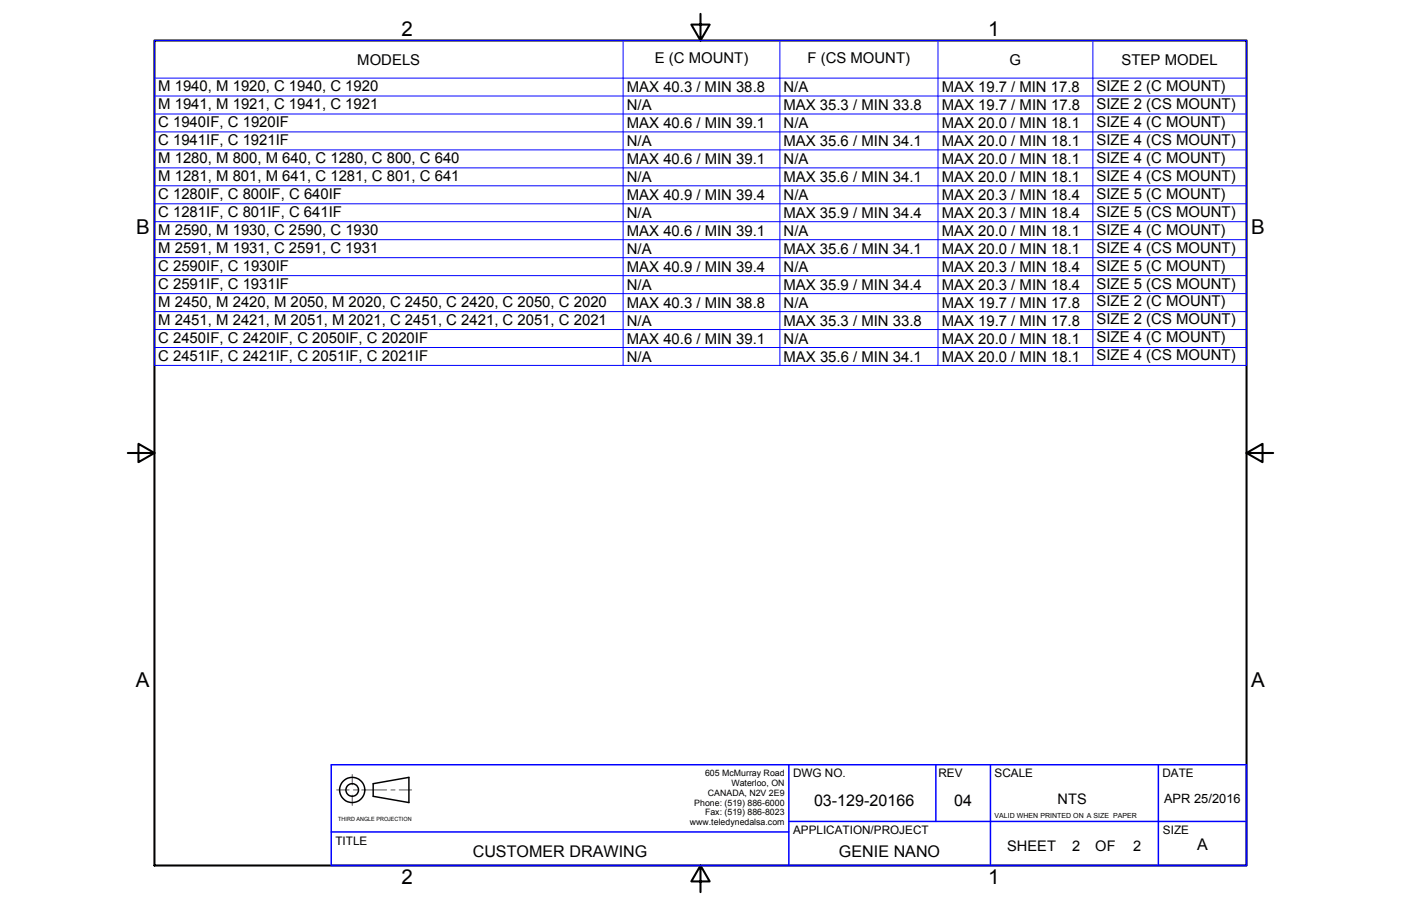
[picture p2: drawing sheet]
<svg xmlns="http://www.w3.org/2000/svg" width="432mm" height="279mm" viewBox="0 0 432 279" stroke-linecap="round" stroke-linejoin="round" font-family="sans-serif">
<defs><g id="words">
<g font-size="6.3">
<text x="123.7" y="11.2">2</text>
<text x="304.5" y="11.2">1</text>
<text x="41.9" y="72.1">B</text>
<text x="385.7" y="72.1">B</text>
<text x="41.9" y="211.8">A</text>
<text x="385.7" y="211.8">A</text>
<text x="123.7" y="272.8">2</text>
<text x="304.5" y="272.8">1</text>
</g>
<g font-size="5">
<text x="250.9" y="248.5">03-129-20166</text>
<text x="294" y="248.6">04</text>
<text x="368.9" y="262.2">A</text>
<text x="145.7" y="264.2">CUSTOMER DRAWING</text>
<text x="258.6" y="264.2">GENIE NANO</text>
</g>
<g font-size="4.6">
<text x="110.1" y="19.9">MODELS</text>
<text x="201.8" y="19.5">E (C MOUNT)</text>
<text x="248.9" y="19.5">F (CS MOUNT)</text>
<text x="311.1" y="19.9">G</text>
<text x="345.7" y="19.9">STEP MODEL</text>
<text x="48.8" y="28.2">M 1940, M 1920, C 1940, C 1920</text>
<text x="193.2" y="28.5">MAX 40.3 / MIN 38.8</text>
<text x="241.5" y="28.5">N/A</text>
<text x="290.2" y="28.5">MAX 19.7 / MIN 17.8</text>
<text x="338" y="28">SIZE 2 (C MOUNT)</text>
<text x="48.8" y="33.7">M 1941, M 1921, C 1941, C 1921</text>
<text x="193.2" y="34">N/A</text>
<text x="241.5" y="34">MAX 35.3 / MIN 33.8</text>
<text x="290.2" y="34">MAX 19.7 / MIN 17.8</text>
<text x="338" y="33.6">SIZE 2 (CS MOUNT)</text>
<text x="48.8" y="39.3">C 1940IF, C 1920IF</text>
<text x="193.2" y="39.6">MAX 40.6 / MIN 39.1</text>
<text x="241.5" y="39.6">N/A</text>
<text x="290.3" y="39.6">MAX 20.0 / MIN 18.1</text>
<text x="338" y="39.1">SIZE 4 (C MOUNT)</text>
<text x="48.8" y="44.8">C 1941IF, C 1921IF</text>
<text x="193.2" y="45.1">N/A</text>
<text x="241.5" y="45.1">MAX 35.6 / MIN 34.1</text>
<text x="290.2" y="45.1">MAX 20.0 / MIN 18.1</text>
<text x="338" y="44.7">SIZE 4 (CS MOUNT)</text>
<text x="48.8" y="50.4">M 1280, M 800, M 640, C 1280, C 800, C 640</text>
<text x="193.2" y="50.7">MAX 40.6 / MIN 39.1</text>
<text x="241.5" y="50.7">N/A</text>
<text x="290.3" y="50.7">MAX 20.0 / MIN 18.1</text>
<text x="338" y="50.2">SIZE 4 (C MOUNT)</text>
<text x="48.8" y="55.9">M 1281, M 801, M 641, C 1281, C 801, C 641</text>
<text x="193.2" y="56.2">N/A</text>
<text x="241.5" y="56.2">MAX 35.6 / MIN 34.1</text>
<text x="290.2" y="56.2">MAX 20.0 / MIN 18.1</text>
<text x="338" y="55.7">SIZE 4 (CS MOUNT)</text>
<text x="48.8" y="61.4">C 1280IF, C 800IF, C 640IF</text>
<text x="193.2" y="61.7">MAX 40.9 / MIN 39.4</text>
<text x="241.5" y="61.7">N/A</text>
<text x="290.3" y="61.7">MAX 20.3 / MIN 18.4</text>
<text x="338" y="61.3">SIZE 5 (C MOUNT)</text>
<text x="48.8" y="67">C 1281IF, C 801IF, C 641IF</text>
<text x="193.2" y="67.3">N/A</text>
<text x="241.5" y="67.3">MAX 35.9 / MIN 34.4</text>
<text x="290.2" y="67.3">MAX 20.3 / MIN 18.4</text>
<text x="338" y="66.8">SIZE 5 (CS MOUNT)</text>
<text x="48.8" y="72.5">M 2590, M 1930, C 2590, C 1930</text>
<text x="193.2" y="72.8">MAX 40.6 / MIN 39.1</text>
<text x="241.5" y="72.8">N/A</text>
<text x="290.3" y="72.8">MAX 20.0 / MIN 18.1</text>
<text x="338" y="72.4">SIZE 4 (C MOUNT)</text>
<text x="338" y="77.9">SIZE 4 (CS MOUNT)</text>
<text x="48.8" y="78.1">M 2591, M 1931, C 2591, C 1931</text>
<text x="48.8" y="83.6">C 2590IF, C 1930IF</text>
<text x="193.2" y="78.4">N/A</text>
<text x="193.2" y="83.9">MAX 40.9 / MIN 39.4</text>
<text x="241.5" y="83.9">N/A</text>
<text x="241.5" y="78.4">MAX 35.6 / MIN 34.1</text>
<text x="290.2" y="78.4">MAX 20.0 / MIN 18.1</text>
<text x="290.3" y="83.9">MAX 20.3 / MIN 18.4</text>
<text x="338" y="83.4">SIZE 5 (C MOUNT)</text>
<text x="48.8" y="89.1">C 2591IF, C 1931IF</text>
<text x="193.2" y="89.4">N/A</text>
<text x="241.5" y="89.4">MAX 35.9 / MIN 34.4</text>
<text x="290.2" y="89.4">MAX 20.3 / MIN 18.4</text>
<text x="338" y="89">SIZE 5 (CS MOUNT)</text>
<text x="48.8" y="94.7">M 2450, M 2420, M 2050, M 2020, C 2450, C 2420, C 2050, C 2020</text>
<text x="193.2" y="95">MAX 40.3 / MIN 38.8</text>
<text x="241.5" y="95">N/A</text>
<text x="290.3" y="95">MAX 19.7 / MIN 17.8</text>
<text x="338" y="94.5">SIZE 2 (C MOUNT)</text>
<text x="48.8" y="100.2">M 2451, M 2421, M 2051, M 2021, C 2451, C 2421, C 2051, C 2021</text>
<text x="193.2" y="100.5">N/A</text>
<text x="241.5" y="100.5">MAX 35.3 / MIN 33.8</text>
<text x="290.2" y="100.5">MAX 19.7 / MIN 17.8</text>
<text x="338" y="100.1">SIZE 2 (CS MOUNT)</text>
<text x="48.8" y="105.7">C 2450IF, C 2420IF, C 2050IF, C 2020IF</text>
<text x="193.2" y="106">MAX 40.6 / MIN 39.1</text>
<text x="241.5" y="106">N/A</text>
<text x="290.3" y="106">MAX 20.0 / MIN 18.1</text>
<text x="338" y="105.6">SIZE 4 (C MOUNT)</text>
<text x="48.8" y="111.3">C 2451IF, C 2421IF, C 2051IF, C 2021IF</text>
<text x="193.2" y="111.6">N/A</text>
<text x="241.5" y="111.6">MAX 35.6 / MIN 34.1</text>
<text x="290.2" y="111.6">MAX 20.0 / MIN 18.1</text>
<text x="338" y="111.1">SIZE 4 (CS MOUNT)</text>
</g>
<g font-size="4.5">
<text x="326" y="247.8">NTS</text>
<text x="310.4" y="262.3">SHEET</text>
<text x="330.5" y="262.3">2</text>
<text x="337.6" y="262.3">OF</text>
<text x="349.3" y="262.3">2</text>
</g>
<text font-size="4" x="358.8" y="247.6">APR 25/2016</text>
<g font-size="3.6">
<text x="244.4" y="239.7">DWG NO.</text>
<text x="289.2" y="239.7">REV</text>
<text x="306.5" y="239.7">SCALE</text>
<text x="358.3" y="239.7">DATE</text>
<text x="244.4" y="257.2">APPLICATION/PROJECT</text>
<text x="358.4" y="257.2">SIZE</text>
<text x="103.4" y="260.4">TITLE</text>
</g>
<g font-size="2.7">
<text x="217.3" y="239.2">605 McMurray Road</text>
<text x="218.2" y="245.4">CANADA, N2V 2E9</text>
<text x="225.4" y="242.3">Waterloo, ON</text>
<text x="214" y="248.4">Phone: (519) 886-6000</text>
<text x="217.3" y="251.5">Fax: (519) 886-8023</text>
<text x="212.6" y="254.5">www.teledynedalsa.com</text>
</g>
<text font-size="2.2" x="306.5" y="252.1">VALID WHEN PRINTED ON A SIZE PAPER</text>
<text font-size="1.8" x="104.2" y="253.3">THIRD ANGLE PROJECTION</text>
</g></defs>
<path d="M47.6 12.5h336.6v254.4h-336.6zM215.9 4.3v8.2l-2.8-4.9h5.6l-2.8 4.9M39.4 139.7h8.2l-4.9-2.8v5.6l4.9-2.8M384.2 139.7l4.9 2.8v-5.6l-4.9 2.8h8.2M215.9 266.9l2.8 4.9h-5.6l2.8-4.9v8.2" fill="none" stroke="#000" stroke-width=".63"/>
<path d="M102.1 235.8h282.1v31.1h-282.1zM243.1 235.8v31.1M288.4 235.8v17.5M305.3 235.8v31.1M357 235.8v31.1M102.1 256.6h141M243.1 253.3h141.1" fill="none" stroke="#00f" stroke-width=".46"/>
<path d="M108.6 238.8v3.2M103.8 243.6h3.8M108.6 245.2v3.2M108.9 243.6h1.3M111.5 243.6h7.7M120.5 243.6h1.3M123 243.6h3.9" fill="none" stroke="#f00" stroke-width=".31"/>
<g fill="none" stroke="#000" stroke-width=".46">
<path d="M115 241.7l11-2v7.8l-11-1.9z"/>
<circle cx="108.5" cy="243.6" r="3.9"/>
<circle cx="108.5" cy="243.6" r="1.94"/>
</g>
<g fill="none" stroke="#00f" stroke-width=".31">
<path d="M47.6 12.5h336.6v100.2h-336.6zM192 12.5v100.2M240.4 12.5v100.2M289.1 12.5v100.2M336.8 12.5v100.2M47.6 24.1h336.6M47.6 29.6h336.6M47.6 35.2h336.6M47.6 40.7h336.6M47.6 46.2h336.6M47.6 51.8h336.6M47.6 57.3h336.6"/>
<path d="M47.6 62.8h336.6M47.6 68.4h336.6M47.6 73.9h336.6M47.6 79.5h336.6M47.6 85h336.6M47.6 90.6h336.6M47.6 96.1h336.6M47.6 101.6h336.6M47.6 107.2h336.6"/>
</g>
<use href="#words"/>
</svg>
